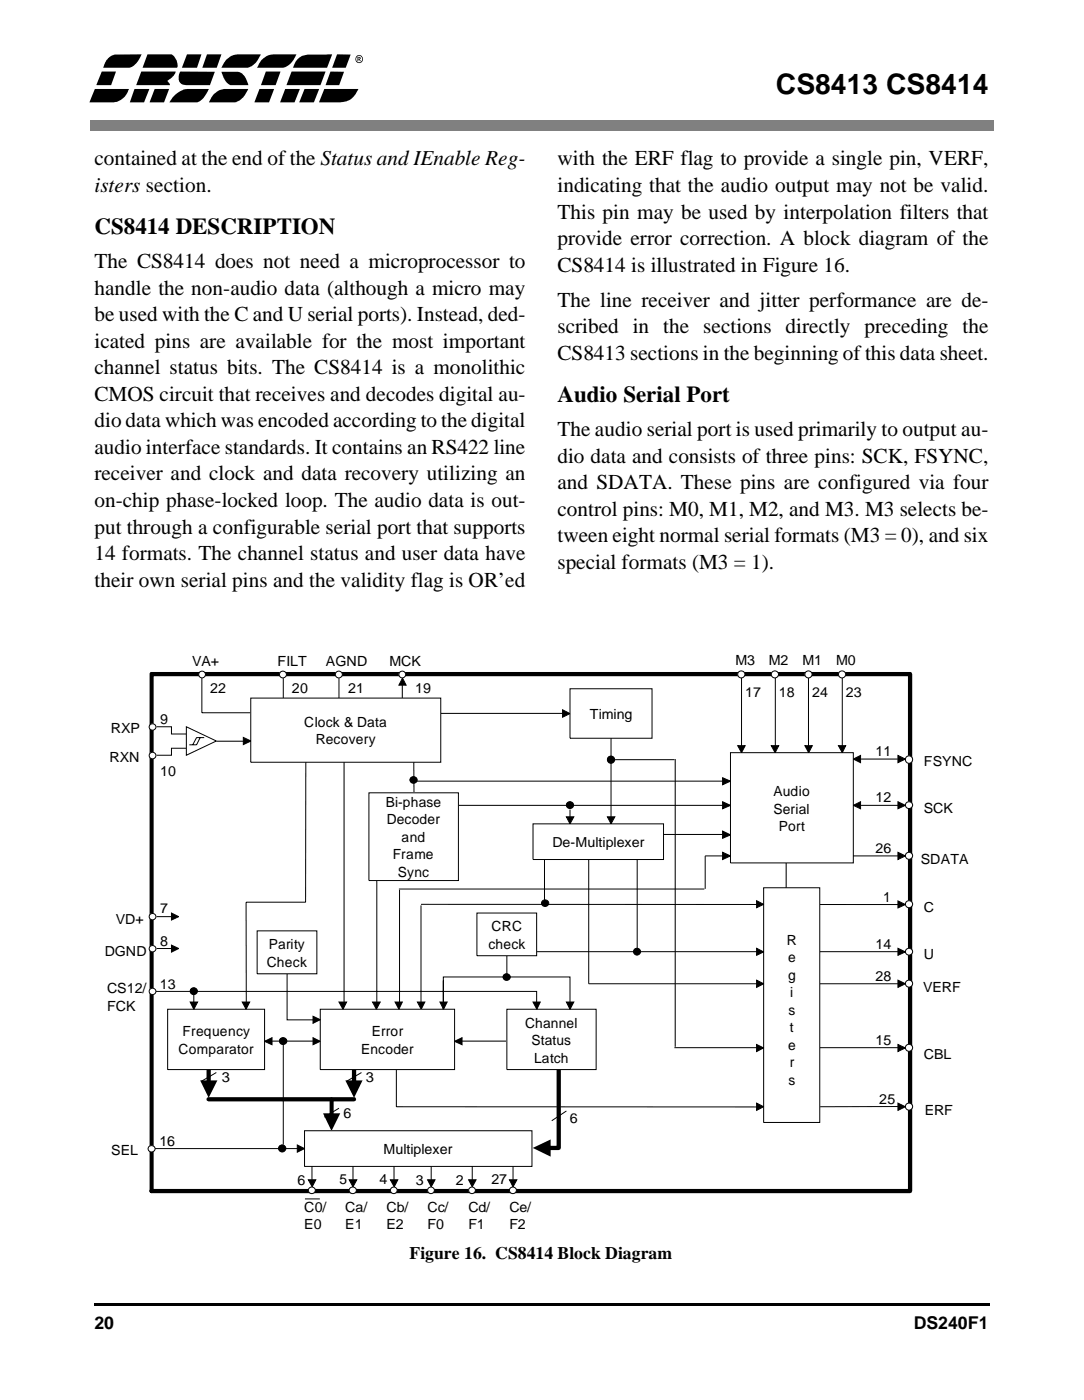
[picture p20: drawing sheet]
<svg xmlns="http://www.w3.org/2000/svg" width="216mm" height="279mm" viewBox="0 0 216 279" stroke-linecap="round" stroke-linejoin="round" font-family="sans-serif">
<defs><g id="words">
<text font-size="5.6" x="154.5" y="18.7">CS8413 CS8414</text>
<g font-size="4.6">
<text x="18.8" y="46.6">CS8414 DESCRIPTION</text>
<text x="111" y="80.1">Audio Serial Port</text>
</g>
<g font-size="4.2">
<text x="18.8" y="33">contained at the end of the Status and IEnable Reg-</text>
<text x="111" y="33">with the ERF flag to provide a single pin, VERF,</text>
<text x="18.8" y="38.3">isters section.</text>
<text x="111" y="38.3">indicating that the audio output may not be valid.</text>
<text x="111" y="43.6">This pin may be used by interpolation filters that</text>
<text x="18.8" y="53.4">The CS8414 does not need a microprocessor to</text>
<text x="111" y="48.8">provide error correction. A block diagram of the</text>
<text x="18.8" y="58.7">handle the non-audio data (although a micro may</text>
<text x="111" y="54.1">CS8414 is illustrated in Figure 16.</text>
<text x="18.8" y="64">be used with the C and U serial ports). Instead, ded-</text>
<text x="111" y="61.2">The line receiver and jitter performance are de-</text>
<text x="18.8" y="69.3">icated pins are available for the most important</text>
<text x="111" y="66.5">scribed in the sections directly preceding the</text>
<text x="111" y="71.8">CS8413 sections in the beginning of this data sheet.</text>
<text x="18.8" y="74.6">channel status bits. The CS8414 is a monolithic</text>
<text x="18.8" y="79.9">CMOS circuit that receives and decodes digital au-</text>
<text x="18.8" y="85.2">dio data which was encoded according to the digital</text>
<text x="111" y="86.9">The audio serial port is used primarily to output au-</text>
<text x="18.8" y="90.5">audio interface standards. It contains an RS422 line</text>
<text x="18.8" y="95.8">receiver and clock and data recovery utilizing an</text>
<text x="111" y="92.2">dio data and consists of three pins: SCK, FSYNC,</text>
<text x="18.8" y="101">on-chip phase-locked loop. The audio data is out-</text>
<text x="111" y="97.5">and SDATA. These pins are configured via four</text>
<text x="18.8" y="106.3">put through a configurable serial port that supports</text>
<text x="111" y="102.8">control pins: M0, M1, M2, and M3. M3 selects be-</text>
<text x="18.8" y="111.6">14 formats. The channel status and user data have</text>
<text x="111" y="108.1">tween eight normal serial formats (M3 = 0), and six</text>
<text x="111" y="113.4">special formats (M3 = 1).</text>
<text x="18.8" y="116.9">their own serial pins and the validity flag is OR’ed</text>
</g>
<g font-size="3.5">
<text x="81.6" y="250.9">Figure 16. CS8414 Block Diagram</text>
<text x="18.8" y="264.9">20</text>
<text x="182" y="264.9">DS240F1</text>
</g>
<g font-size="2.8">
<text x="38.3" y="132.7">VA+</text>
<text x="55.3" y="132.7">FILT</text>
<text x="64.9" y="132.7">AGND</text>
<text x="77.5" y="132.7">MCK</text>
<text x="146.5" y="132.5">M3</text>
<text x="153.2" y="132.5">M2</text>
<text x="159.8" y="132.5">M1</text>
<text x="166.5" y="132.5">M0</text>
<text x="41.9" y="138.2">22</text>
<text x="58.2" y="138.2">20</text>
<text x="69.3" y="138.2">21</text>
<text x="82.7" y="138.2">19</text>
<text x="117.5" y="143.3">Timing</text>
<text x="148.4" y="138.8">17</text>
<text x="155.1" y="138.8">18</text>
<text x="161.8" y="138.8">24</text>
<text x="168.5" y="138.8">23</text>
<text x="22" y="146.1">RXP</text>
<text x="31.9" y="144.3">9</text>
<text x="60.6" y="144.9">Clock &amp; Data</text>
<text x="62.9" y="148.4">Recovery</text>
<text x="21.8" y="151.8">RXN</text>
<text x="31.9" y="154.8">10</text>
<text x="174.4" y="150.7">11</text>
<text x="184" y="152.8">FSYNC</text>
<text x="76.8" y="160.8">Bi-phase</text>
<text x="154.1" y="158.7">Audio</text>
<text x="174.4" y="159.9">12</text>
<text x="77" y="164.2">Decoder</text>
<text x="80" y="167.8">and</text>
<text x="154.1" y="162.2">Serial</text>
<text x="155.1" y="165.7">Port</text>
<text x="184" y="162.1">SCK</text>
<text x="78.3" y="171.2">Frame</text>
<text x="110" y="168.8">De-Multiplexer</text>
<text x="174.4" y="169.9">26</text>
<text x="183.4" y="172.1">SDATA</text>
<text x="79.2" y="174.7">Sync</text>
<text x="175.9" y="179.7">1</text>
<text x="23.1" y="184.1">VD+</text>
<text x="31.9" y="182.1">7</text>
<text x="97.9" y="185.6">CRC</text>
<text x="184" y="181.7">C</text>
<text x="20.9" y="190.5">DGND</text>
<text x="31.9" y="188.5">8</text>
<text x="53.5" y="189.2">Parity</text>
<text x="97.3" y="189.1">check</text>
<text x="156.7" y="188.4">R</text>
<text x="157" y="191.8">e</text>
<text x="174.4" y="189.1">14</text>
<text x="184" y="191.1">U</text>
<text x="21.3" y="198">CS12/</text>
<text x="31.9" y="197.2">13</text>
<text x="53.1" y="192.7">Check</text>
<text x="157" y="195.3">g</text>
<text x="174.4" y="195.5">28</text>
<text x="183.8" y="197.8">VERF</text>
<text x="21.3" y="201.5">FCK</text>
<text x="157" y="202.3">s</text>
<text x="157.4" y="198.8">i</text>
<text x="36.4" y="206.5">Frequency</text>
<text x="74.1" y="206.5">Error</text>
<text x="104.6" y="204.9">Channel</text>
<text x="105.9" y="208.4">Status</text>
<text x="157" y="209.2">e</text>
<text x="157.3" y="205.7">t</text>
<text x="174.4" y="208.3">15</text>
<text x="35.5" y="210">Comparator</text>
<text x="44.2" y="215.6">3</text>
<text x="71.9" y="210">Encoder</text>
<text x="72.9" y="215.6">3</text>
<text x="106.4" y="211.8">Latch</text>
<text x="157.3" y="212.7">r</text>
<text x="184" y="211">CBL</text>
<text x="157" y="216.2">s</text>
<text x="175.1" y="220">25</text>
<text x="68.4" y="222.8">6</text>
<text x="113.5" y="223.9">6</text>
<text x="184.2" y="222.3">ERF</text>
<text x="22.2" y="230.1">SEL</text>
<text x="31.7" y="228.3">16</text>
<text x="76.4" y="230">Multiplexer</text>
<text x="59.3" y="236.2">6</text>
<text x="67.6" y="236.1">5</text>
<text x="75.6" y="236.1">4</text>
<text x="82.8" y="236.2">3</text>
<text x="90.8" y="236.2">2</text>
<text x="97.9" y="236.1">27</text>
<text x="60.6" y="241.5">C0/</text>
<text x="60.6" y="244.9">E0</text>
<text x="68.7" y="241.5">Ca/</text>
<text x="68.7" y="244.9">E1</text>
<text x="77" y="241.5">Cb/</text>
<text x="77" y="244.9">E2</text>
<text x="85.2" y="241.5">Cc/</text>
<text x="85.2" y="244.9">F0</text>
<text x="93.3" y="241.5">Cd/</text>
<text x="93.3" y="244.9">F1</text>
<text x="101.5" y="241.5">Ce/</text>
<text x="101.5" y="244.9">F2</text>
</g>
</g></defs>
<g fill="#808080">
<path d="M18 24h1.1v2.1h-1.1z"/>
<path d="M196.9 24h1v2.1h-1z"/>
<path d="M19.1 24h177.8v2.1h-177.8z"/>
</g>
<path d="M18.8 259.8h.3v.5h-.3zM19.1 259.8h177.8v.5h-177.8zM196.9 259.8h.2v.5h-.2z" fill="#000"/>
<g fill="#fff">
<path d="M18.8 262.5h178v8.9h-178z"/>
<path d="M17.8 10.8h54.5v9.6h-54.5z"/>
</g>
<g fill="#000">
<path d="M20.3 14.3h2.8l-1 2.7-2.9-.1z" fill-rule="evenodd"/>
<path d="M21.5 11.6l.7-.5 .7-.2 5.3-.1a4.5 4.5 0 0 1-2.4 2.7h-5.3l.4-1.1z" fill-rule="evenodd"/>
<path d="M28.1 14.3h6.9a2.78 2.78 0 0 1-1.6 1.7l-.1 .1 .6 .9h-6.8z" fill-rule="evenodd"/>
<path d="M29.4 10.8h4.8a2.4 2.4 0 0 1 1.1 1.7l.1 .7-.1 .3h-6.9z" fill-rule="evenodd"/>
<path d="M35.8 14.3h7l-1 2.7h-4.8a1.32 1.32 0 0 1-1.4-1.1v-.8z" fill-rule="evenodd"/>
<path d="M37.2 10.8h2.9l-.9 2.7h-3z" fill-rule="evenodd"/>
<path d="M41.2 10.8h2.9l-.9 2.7h-2.9z" fill-rule="evenodd"/>
<path d="M44.1 14.3h3.3a2.45 2.45 0 0 1 1.7 1.7l.4 1h-3.6l-.3-.2a4.5 4.5 0 0 1-1.5-2.5z" fill-rule="evenodd"/>
<path d="M45 11.9l.2-.1a2.88 2.88 0 0 1 2.1-1h4.6a4.1 4.1 0 0 1-2.5 2.7h-5.3z" fill-rule="evenodd"/>
<path d="M52.9 14.3h3l-1 2.7h-2.9z" fill-rule="evenodd"/>
<path d="M52.1 11.9a3.4 3.4 0 0 1 2.3-1.1h4.6l-.5 1.1-.6 .8-.8 .5-.7 .3h-5.2z" fill-rule="evenodd"/>
<path d="M58.1 14.3h6.7l-1 2.7h-6.7z" fill-rule="evenodd"/>
<path d="M59.3 11.8l.1-.1a2.84 2.84 0 0 1 1.9-.8l4.9-.1-1.1 2.7h-6.8l.6-1.2z" fill-rule="evenodd"/>
<path d="M65.8 14.3h2.7l-.9 2.7h-2.8z" fill-rule="evenodd"/>
<path d="M67.1 10.8l2.7 .1-.9 2.6h-2.7z" fill-rule="evenodd"/>
<path d="M70.7 11.7a.8 .8 0 0 1 1.6 0 .8 .8 0 0 1-1.6 0zM70.9 11.8a.63 .63 0 0 0 1.2 0 .63 .63 0 0 0-1.2 0zM71.2 11.3l.6 .1v.3l-.2 .1 .3 .4h-.2l-.3-.4v.4h-.2zM71.4 11.5v.2h.3l-.1-.2z" fill-rule="evenodd"/>
<path d="M18.9 17.8l6.8-.1-.9 1.6-1.4 1-.7 .1h-4.9z" fill-rule="evenodd"/>
<path d="M26.8 17.7h2.9l-1 2.7h-2.8z" fill-rule="evenodd"/>
<path d="M30.8 17.7h2.9l-1 2.7h-2.9z" fill-rule="evenodd"/>
<path d="M34.8 19l.1-.1a4.3 4.3 0 0 1 2.3-1.2h4.4l-1 1.8-.6 .6-.7 .3h-5.6z" fill-rule="evenodd"/>
<path d="M42.7 18.6l1.1-.7 .8-.2h4.8a4.1 4.1 0 0 1-2.5 2.7h-5.3l.5-.9z" fill-rule="evenodd"/>
<path d="M51.7 17.7h2.9l-1 2.7h-2.9z" fill-rule="evenodd"/>
<path d="M56.8 17.7h2.9l-1 2.7h-2.9z" fill-rule="evenodd"/>
<path d="M60.7 17.7h2.9l-1.1 2.7h-2.9z" fill-rule="evenodd"/>
<path d="M64.6 17.7h6.8l-.9 1.5-.7 .6-.8 .4-1.2 .2h-4.3z" fill-rule="evenodd"/>
</g>
<path d="M20.1 128.7h174.5v117.3h-174.5z" fill="#fff"/>
<path d="M41.3 212.8h.5l.2 .4v3.5l-.1 .3-.3 .1-.5-.3v-3.7zM39.9 215.3h3.4l-.7 .9h-2.1l.4-.6 1 2.1h-.7l1-2.1 .4 .6 .7-.9-1.7 3.5zM70.3 212.8h.4l.2 .4v3.5l-.1 .3a.44 .44 0 0 1-.7-.3v-3.6zM68.8 215.3h3.4l-.7 .9h-2l.3-.6 1.1 2.1h-.8l1.1-2.1 .3 .6 .7-.9-1.7 3.5zM30 134l151.3-.1 .4 .5v103l-.1 .3-.3 .1h-151.1a.42 .42 0 0 1-.4-.4 .42 .42 0 0 1 .4-.4h151.1l-.5 .4v-103l.5 .4h-151.1l.4-.4v103a.41 .41 0 0 1-.4 .4 .41 .41 0 0 1-.4-.3v-103.3zM110.9 212.8l.5-.2 .3 .4v15.8l-.1 .3-.3 .1h-3a.42 .42 0 0 1-.5-.4 .42 .42 0 0 1 .5-.4h3l-.4 .4zM106.1 228.8l3.6-1.7v3.4l-.9-.6v-2.1l.6 .3-2.1 1.1v-.8l2.1 1.1-.6 .4 .9 .6z" fill="#000"/>
<path d="M40.5 215.8h2.1l-1 2.1zM69.5 215.8h2l-1 2.1zM107.1 228.8l2.2-1v2.1z" fill="#000"/>
<path d="M43.1 147.7h6.6M91.3 160.5h88.3M140.5 170.6h38.3M83.9 180.3h95.2M106.9 189.7h71.9M117.3 196.1h61.5M52.7 207.5h48.3M134.3 208.8h46.8" fill="none" stroke="#000" stroke-width=".2"/>
<g fill="#fff">
<circle cx="181" cy="220.5" r=".71"/>
<circle cx="30.4" cy="144.9" r=".66"/>
<circle cx="30.3" cy="150.6" r=".67"/>
</g>
<g fill="#fff" stroke="#000" stroke-width=".2">
<circle cx="181.1" cy="220.6" r=".71"/>
<circle cx="30.4" cy="144.9" r=".66"/>
<circle cx="30.4" cy="150.6" r=".67"/>
</g>
<path d="M31.2 144.9l5.9 1.4h-2.9v-1.4z" fill-rule="evenodd" fill="#fff"/>
<path d="M31.2 144.9h3v1.4h2.9" fill="none" stroke="#000" stroke-width=".2"/>
<path d="M31.2 150.5h3v-1.4h2.9z" fill-rule="evenodd" fill="#fff"/>
<path d="M37.1 149.1h-2.9v1.4h-3" fill="none" stroke="#000" stroke-width=".2"/>
<g fill="#fff" stroke="#000" stroke-width=".2">
<circle cx="40.3" cy="134.4" r=".68"/>
<circle cx="56.4" cy="134.4" r=".69"/>
<circle cx="67.5" cy="134.4" r=".69"/>
<circle cx="80.1" cy="134.4" r=".68"/>
</g>
<g fill="#fff">
<circle cx="56.3" cy="134.4" r=".69"/>
<circle cx="67.5" cy="134.4" r=".69"/>
<circle cx="80.1" cy="134.4" r=".68"/>
</g>
<path d="M40.2 135.2v6.9h9.6M56.4 135.2v4.2M67.5 135.2v4.2M80.1 135.8v3.6M80.2 135.2l.7 1.4h-1.5zM48.5 147l1.5 .7-1.5 .7zM171.4 151.3h7.4M83.1 199.7h1.5l-.7 1.5zM87.6 199.7h1.5l-.8 1.5zM178.8 220.6h-15.4" fill="none" stroke="#000" stroke-width=".2"/>
<path d="M80.2 135.2l.7 1.4h-1.5zM48.5 147l1.5 .7-1.5 .7zM83.1 199.7h1.5l-.7 1.5zM87.6 199.7h1.5l-.8 1.5z" fill="#000"/>
<circle cx="181" cy="151.4" r=".73" fill="#fff"/>
<circle cx="181" cy="151.4" r=".73" fill="#fff" stroke="#000" stroke-width=".2"/>
<path d="M178.8 150.6l1.5 .7-1.5 .7z" fill="#000"/>
<path d="M178.8 150.6l1.5 .7-1.5 .7z" fill="none" stroke="#000" stroke-width=".2"/>
<g fill="#fff">
<circle cx="181" cy="160.5" r=".7"/>
<circle cx="181" cy="170.5" r=".71"/>
</g>
<g fill="#fff" stroke="#000" stroke-width=".2">
<circle cx="181.1" cy="160.5" r=".7"/>
<circle cx="181.1" cy="170.6" r=".71"/>
</g>
<path d="M170 151.3l1.4-.7v1.4zM170 160.5l1.4-.7v1.4zM178.8 169.9l1.5 .7-1.5 .7zM178.8 159.8l1.5 .7-1.5 .7zM178.8 208.2l1.5 .7-1.5 .7z" fill="#000"/>
<path d="M170 151.3l1.4-.7v1.4zM178.8 159.8l1.5 .7-1.5 .7zM170 160.5l1.4-.7v1.4zM178.8 169.9l1.5 .7-1.5 .7zM178.8 208.2l1.5 .7-1.5 .7z" fill="none" stroke="#000" stroke-width=".2"/>
<circle cx="181" cy="208.8" r=".71" fill="#fff"/>
<circle cx="181.1" cy="208.8" r=".71" fill="#fff" stroke="#000" stroke-width=".2"/>
<path d="M106.2 164.2h25.9v7.1h-25.9z" fill="#fff"/>
<path d="M143.9 159.8l1.6 .7-1.6 .7zM106.2 164.2h26v7.1h-26zM143.9 165.6l1.6 .8-1.6 .7z" fill="none" stroke="#000" stroke-width=".2"/>
<path d="M143.9 159.8l1.6 .7-1.6 .7zM143.9 165.6l1.6 .8-1.6 .7z" fill="#000"/>
<path d="M145.5 150h24.4v22h-24.4z" fill="#fff"/>
<path d="M145.5 150h24.5v22h-24.5zM79.4 177.2h60.9M140.5 170.6v6.6M156.6 172v4.9M101 190.5v4.2" fill="none" stroke="#000" stroke-width=".2"/>
<path d="M95 182h11.8v8.5h-11.8z" fill="#fff"/>
<path d="M95 182h11.9v8.5h-11.9z" fill="none" stroke="#000" stroke-width=".2"/>
<g fill="#fff">
<circle cx="30.4" cy="182.7" r=".66"/>
<circle cx="30.4" cy="189.1" r=".66"/>
</g>
<g fill="#fff" stroke="#000" stroke-width=".2">
<circle cx="30.4" cy="182.7" r=".66"/>
<circle cx="30.4" cy="189.1" r=".66"/>
</g>
<path d="M31.2 182.7h3M31.2 189.1h3" fill="none" stroke="#000" stroke-width=".2"/>
<path d="M37.1 144.9l6 2.8-6 2.8z" fill="#fff"/>
<path d="M37.1 144.9l6 2.8-6 2.8zM39.9 147l-.8 1.5h-1.4M40.7 147h-1.6l-.7 1.5" fill="none" stroke="#000" stroke-width=".2"/>
<path d="M152.1 176.9h11.1v46.8h-11.1z" fill="#fff"/>
<path d="M152.1 176.9h11.2v46.8h-11.2z" fill="none" stroke="#000" stroke-width=".2"/>
<path d="M51.2 185.5h11.9v8.6h-11.9z" fill="#fff"/>
<path d="M51.2 185.5h11.9v8.6h-11.9z" fill="none" stroke="#000" stroke-width=".2"/>
<g fill="#fff">
<path d="M33.4 201.2h19.3v11.9h-19.3z"/>
<path d="M63.8 201.2h26.7v11.9h-26.7z"/>
<path d="M101 201.2h17.7v11.9h-17.7z"/>
</g>
<g fill="#000">
<path d="M65.9 218.8h.3l.3 .4v4.1l-.2 .3-.3 .1-.4-.4v-4.3zM64.3 221.9h3.5l-.7 .8h-2.1l.4-.6 1 2.2h-.7l1-2.2 .4 .6 .7-.8-1.8 3.5z"/>
<circle cx="56.4" cy="207.5" r=".71"/>
<circle cx="56.2" cy="228.9" r=".71"/>
</g>
<path d="M65 222.3h2.1l-1.1 2.2z" fill="#000"/>
<path d="M57.2 194.1v9.2h6.6M56.4 207.5v20.7M78.9 213.2v7.4h72.8M30.2 228.9h30.5M102.2 232.5v2.8" fill="none" stroke="#000" stroke-width=".2"/>
<g fill="#000" stroke="#000" stroke-width=".2">
<circle cx="56.4" cy="207.5" r=".72"/>
<circle cx="56.2" cy="228.9" r=".71"/>
</g>
<path d="M60.7 225.4h45.2v7h-45.2z" fill="#fff"/>
<path d="M68.5 151.9v48.6M75 175.5v25.2M79.6 177.4v23.1M30.4 197.6h76.5v3.6M83.9 180.5v20.4M88.3 195.4v5.8v-6.5h25.2v6.5M60.7 225.4h45.2v7.1h-45.2z" fill="none" stroke="#000" stroke-width=".2"/>
<path d="M73.5 158h17.8v17.5h-17.8z" fill="#fff"/>
<path d="M73.5 158h17.8v17.5h-17.8zM77.2 142.2h34.8M82.4 151.9l.1 6M82.4 155.7h63.1M143.9 155l1.6 .7-1.6 .7zM132.2 166.3h11.7M143.9 169.9l1.6 .7-1.6 .7zM43.1 213.8l-3 1.7M72 213.8l-3 1.7M67.5 220.9l-2.9 1.8M112.8 221.4l-2.9 2" fill="none" stroke="#000" stroke-width=".2"/>
<g fill="#000">
<path d="M143.9 155l1.6 .7-1.6 .7zM143.9 169.9l1.6 .7-1.6 .7z"/>
<circle cx="82.4" cy="155.4" r=".69"/>
</g>
<circle cx="82.4" cy="155.5" r=".7" fill="#000" stroke="#000" stroke-width=".2"/>
<path d="M41.2 218.9l.2-.2h29.2a.43 .43 0 0 1 .3 .4 .43 .43 0 0 1-.4 .4h-28.9l-.4-.2z" fill="#000"/>
<path d="M113.5 137.3h16.3v9.8h-16.3z" fill="#fff"/>
<g fill="none" stroke="#000" stroke-width=".2">
<path d="M113.5 137.3h16.4v9.8h-16.4zM147.7 134.4v15.6M154.4 134.4v15.6M161 134.4v15.6M167.8 134.4v15.6M60.9 151.9v27.9h-11.9l.1 20.7M121.7 147.1v17.1M121.7 151.4h12.6M134.5 151.3v57.4M146.9 148.6h1.5l-.7 1.4zM153.6 148.6h1.5l-.7 1.4zM160.3 148.6h1.5l-.7 1.4z"/>
<path d="M167 148.6h1.4l-.6 1.4zM108.4 171.4v9.1M113.5 161.4v2.8M117.3 171.3v24.8M126.9 171.3v18.4M34.2 182l1.4 .7-1.4 .7zM34.2 188.4l1.4 .7-1.4 .7z"/>
</g>
<path d="M146.9 148.6h1.5l-.7 1.4zM153.6 148.6h1.5l-.7 1.4zM160.3 148.6h1.5l-.7 1.4zM167 148.6h1.5l-.7 1.4zM34.2 182l1.4 .7-1.4 .7zM34.2 188.4l1.4 .7-1.4 .7z" fill="#000"/>
<g fill="#fff">
<circle cx="147.6" cy="134.4" r=".71"/>
<circle cx="154.3" cy="134.4" r=".71"/>
<circle cx="161" cy="134.4" r=".71"/>
<circle cx="167.7" cy="134.4" r=".71"/>
<circle cx="181" cy="180.2" r=".71"/>
</g>
<g fill="#fff" stroke="#000" stroke-width=".2">
<circle cx="147.7" cy="134.4" r=".71"/>
<circle cx="154.3" cy="134.4" r=".71"/>
<circle cx="161" cy="134.4" r=".71"/>
<circle cx="167.7" cy="134.4" r=".71"/>
<circle cx="181.1" cy="180.2" r=".71"/>
</g>
<path d="M178.8 179.6l1.5 .7-1.5 .7z" fill="#000"/>
<path d="M178.8 179.6l1.5 .7-1.5 .7z" fill="none" stroke="#000" stroke-width=".2"/>
<g fill="#fff">
<circle cx="181" cy="189.7" r=".7"/>
<circle cx="181" cy="196" r=".71"/>
</g>
<g fill="#fff" stroke="#000" stroke-width=".2">
<circle cx="181.1" cy="189.7" r=".7"/>
<circle cx="181.1" cy="196.1" r=".71"/>
</g>
<g fill="#000">
<path d="M112 141.5l1.5 .7-1.5 .8zM112.8 162.8h1.5l-.8 1.4zM121 162.8h1.5l-.8 1.4zM150.7 179.5l1.4 .8-1.4 .6zM150.7 189l1.4 .7-1.4 .7zM150.7 195.4l1.4 .7-1.4 .7zM178.8 195.4l1.5 .7-1.5 .7zM178.8 189l1.5 .7-1.5 .7zM37.9 199.7h1.5l-.8 1.5zM48.2 199.7h1.5l-.7 1.5zM52.7 207.6l1.5-.8v1.4zM62.3 202.6l1.5 .6-1.5 .8z"/>
<path d="M62.3 206.8l1.5 .8-1.5 .6zM67.5 199.7h1.5l-.7 1.5zM74.2 199.7h1.5l-.7 1.5zM78.7 199.7h1.4l-.7 1.5zM90.5 207.6l1.5-.8v1.4zM106.2 199.7h1.4l-.7 1.5zM112.8 199.7h1.5l-.8 1.5zM150.7 208.2l1.4 .7-1.4 .7zM150.7 219.9l1.4 .7-1.4 .7zM178.8 219.9l1.5 .7-1.5 .7z"/>
<circle cx="121.7" cy="151.4" r=".72"/>
<circle cx="113.5" cy="160.5" r=".7"/>
<circle cx="38.6" cy="197.5" r=".7"/>
<circle cx="100.9" cy="194.7" r=".69"/>
<circle cx="126.9" cy="189.7" r=".69"/>
</g>
<g fill="none" stroke="#000" stroke-width=".2">
<path d="M112 141.5l1.5 .7-1.5 .8zM112.8 162.8h1.5l-.8 1.4zM121 162.8h1.5l-.8 1.4zM150.7 179.5l1.4 .8-1.4 .6zM37.9 199.7h1.5l-.8 1.5zM38.6 197.6v3.6M48.2 199.7h1.5l-.7 1.5zM67.5 199.7h1.5l-.7 1.5zM74.2 199.7h1.5l-.7 1.5zM78.7 199.7h1.4l-.7 1.5zM106.2 199.7h1.4l-.7 1.5zM112.8 199.7h1.5l-.8 1.5z"/>
<path d="M150.7 189l1.4 .7-1.4 .7zM150.7 195.4l1.4 .7-1.4 .7zM178.8 195.4l1.5 .7-1.5 .7zM178.8 189l1.5 .7-1.5 .7zM52.7 207.6l1.5-.8v1.4zM62.3 202.6l1.5 .6-1.5 .8zM62.3 206.8l1.5 .8-1.5 .6zM90.5 207.6l1.5-.8v1.4zM150.7 208.2l1.4 .7-1.4 .7zM150.7 219.9l1.4 .7-1.4 .7zM178.8 219.9l1.5 .7-1.5 .7z"/>
</g>
<g fill="#000" stroke="#000" stroke-width=".2">
<circle cx="121.7" cy="151.4" r=".72"/>
<circle cx="113.5" cy="160.5" r=".7"/>
<circle cx="38.6" cy="197.6" r=".7"/>
<circle cx="100.9" cy="194.8" r=".7"/>
<circle cx="108.6" cy="180" r=".7"/>
<circle cx="126.9" cy="189.7" r=".69"/>
</g>
<g fill="#fff">
<circle cx="30.4" cy="197.6" r=".66"/>
<circle cx="30.2" cy="229" r=".67"/>
<circle cx="62.1" cy="237.2" r=".68"/>
<circle cx="70.2" cy="237.2" r=".69"/>
<circle cx="78.4" cy="237.2" r=".67"/>
<circle cx="85.8" cy="237.2" r=".67"/>
<circle cx="94" cy="237.2" r=".67"/>
<circle cx="102.1" cy="237.2" r=".68"/>
</g>
<g fill="#fff" stroke="#000" stroke-width=".2">
<circle cx="30.4" cy="197.6" r=".66"/>
<circle cx="30.2" cy="229" r=".68"/>
<circle cx="62.1" cy="237.3" r=".69"/>
<circle cx="70.3" cy="237.3" r=".7"/>
<circle cx="78.4" cy="237.3" r=".67"/>
<circle cx="85.9" cy="237.3" r=".67"/>
<circle cx="94" cy="237.3" r=".67"/>
<circle cx="102.2" cy="237.3" r=".69"/>
</g>
<path d="M59.2 228.2l1.5 .7-1.5 .8zM61.4 235.2h1.5l-.7 1.4zM69.5 235.2h1.6l-.8 1.4zM77.8 235.2h1.4l-.7 1.4zM85.2 235.2h1.4l-.7 1.4zM93.3 235.2h1.5l-.7 1.4zM101.5 235.2h1.4l-.7 1.4z" fill="#000"/>
<g fill="none" stroke="#000" stroke-width=".2">
<path d="M59.2 228.2l1.5 .7-1.5 .8zM60.7 239h3M61.4 235.2h1.5l-.7 1.4zM62.1 232.5v2.8M69.5 235.2h1.6l-.8 1.4zM70.3 232.5v2.8M77.8 235.2h1.4l-.7 1.4zM78.5 232.5v2.8M85.2 235.2h1.4l-.7 1.4zM85.9 232.5v2.8M93.3 235.2h1.5l-.7 1.4zM94.1 232.5v2.8"/>
<path d="M101.5 235.2h1.4l-.7 1.4z"/>
</g>
<path d="M49.9 139.1h37.8v12.8h-37.8z" fill="#fff"/>
<path d="M49.9 139.1h37.9v12.8h-37.9zM33.4 201.2h19.3v12h-19.3zM63.8 201.2h26.7v12h-26.7zM101 201.2h17.7v12h-17.7z" fill="none" stroke="#000" stroke-width=".2"/>
<use href="#words"/>
</svg>
